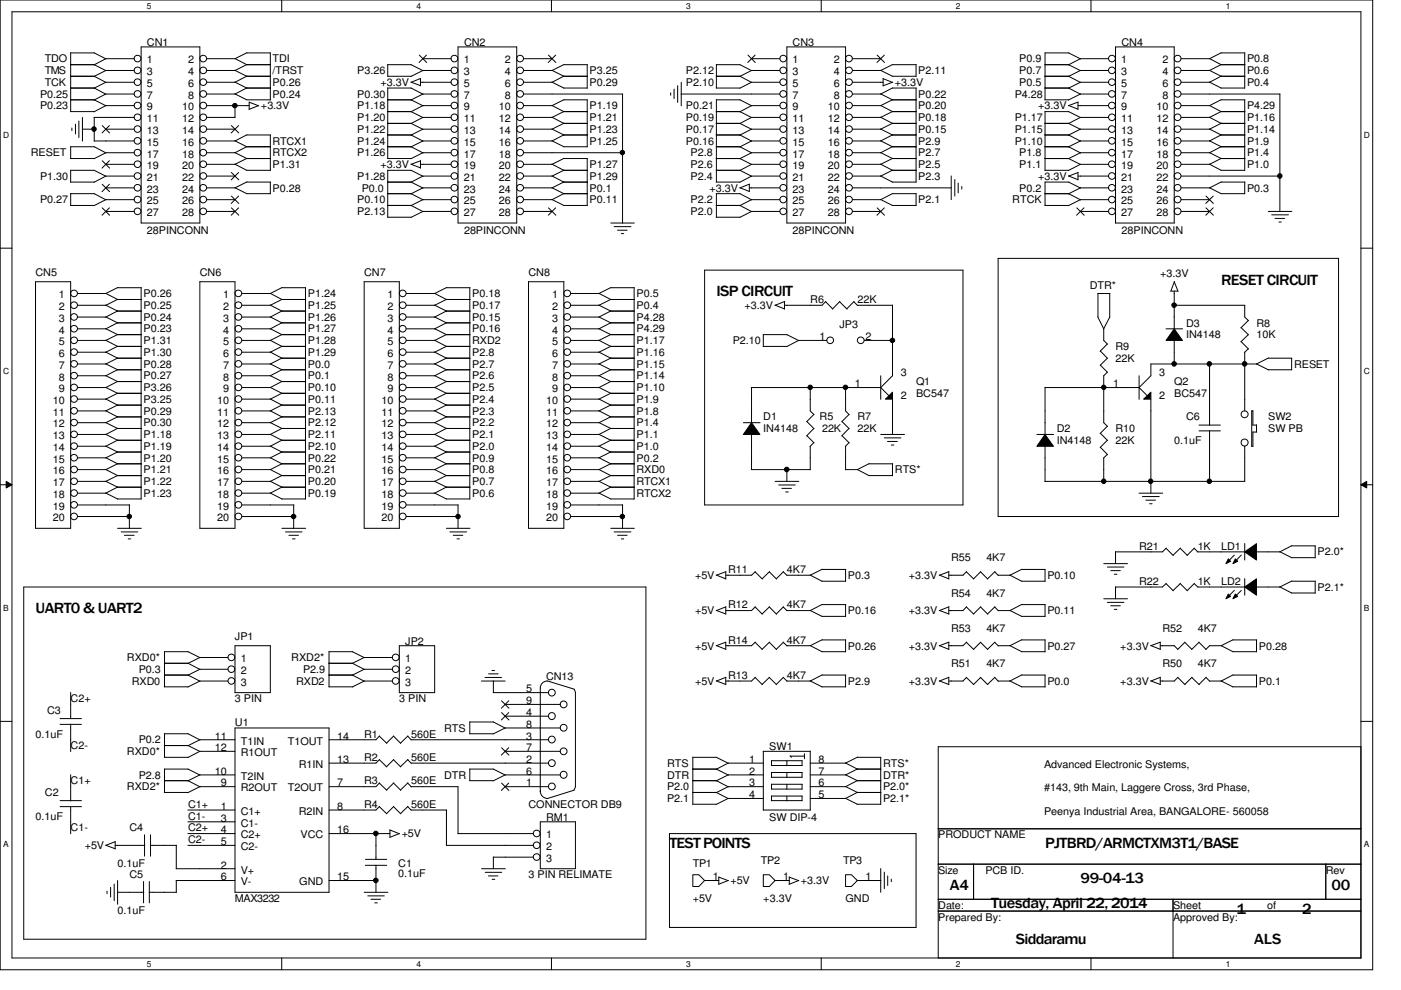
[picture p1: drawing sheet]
<svg xmlns="http://www.w3.org/2000/svg" width="297mm" height="210mm" viewBox="0 0 297 210" stroke-linecap="round" stroke-linejoin="round" font-family="sans-serif">
<defs><g id="words">
<g font-size="3.2">
<text x="151.9" y="62.8">ISP CIRCUIT</text>
<text x="258.9" y="60.3">RESET CIRCUIT</text>
<text x="7.5" y="130">UART0 &amp; UART2</text>
<text x="141.9" y="179.8">TEST POINTS</text>
<text x="221.6" y="179.8">PJTBRD/ARMCTXM3T1/BASE</text>
<text x="201.4" y="188.8">A4</text>
<text x="229.1" y="187.2">99-04-13</text>
<text x="282.3" y="188.8">00</text>
<text x="210.1" y="192.5">Tuesday, April 22, 2014</text>
<text x="262.2" y="193.7">1</text>
<text x="276.1" y="193.7">2</text>
<text x="215.3" y="200.2">Siddaramu</text>
<text x="265.9" y="200.2">ALS</text>
</g>
<g font-size="2.2">
<text x="31.2" y="9.7">CN1</text>
<text x="98.4" y="9.7">CN2</text>
<text x="168.1" y="9.7">CN3</text>
<text x="237.8" y="9.7">CN4</text>
<text x="9.5" y="13.3">TDO</text>
<text x="9.5" y="15.7">TMS</text>
<text x="31.2" y="13.5">1</text>
<text x="31.2" y="16">3</text>
<text x="39.9" y="13.5">2</text>
<text x="39.9" y="16">4</text>
<text x="57.8" y="13.3">TDI</text>
<text x="57.8" y="15.7">/TRST</text>
<text x="75.7" y="15.7">P3.26</text>
<text x="98.3" y="13.5">1</text>
<text x="98.3" y="16">3</text>
<text x="107.1" y="13.5">2</text>
<text x="107.1" y="16">4</text>
<text x="125" y="15.7">P3.25</text>
<text x="145.4" y="15.7">P2.12</text>
<text x="168.1" y="13.5">1</text>
<text x="168.1" y="16">3</text>
<text x="176.8" y="13.5">2</text>
<text x="176.8" y="16">4</text>
<text x="194.7" y="15.7">P2.11</text>
<text x="216.1" y="13.3">P0.9</text>
<text x="216.1" y="15.7">P0.7</text>
<text x="237.7" y="13.5">1</text>
<text x="237.7" y="16">3</text>
<text x="246.5" y="13.5">2</text>
<text x="246.5" y="16">4</text>
<text x="264.4" y="13.3">P0.8</text>
<text x="264.4" y="15.7">P0.6</text>
<text x="8.5" y="20.7">P0.25</text>
<text x="8.5" y="23.2">P0.23</text>
<text x="9.5" y="18.2">TCK</text>
<text x="31.2" y="18.5">5</text>
<text x="31.2" y="21">7</text>
<text x="31.2" y="23.4">9</text>
<text x="38.6" y="23.4">10</text>
<text x="39.9" y="18.5">6</text>
<text x="39.9" y="21">8</text>
<text x="55.3" y="23.2">+3.3V</text>
<text x="57.8" y="20.7">P0.24</text>
<text x="57.8" y="18.2">P0.26</text>
<text x="75.7" y="20.7">P0.30</text>
<text x="75.7" y="23.2">P1.18</text>
<text x="80.7" y="18.2">+3.3V</text>
<text x="98.3" y="18.5">5</text>
<text x="98.3" y="21">7</text>
<text x="98.3" y="23.4">9</text>
<text x="105.8" y="23.4">10</text>
<text x="107.1" y="18.5">6</text>
<text x="107.1" y="21">8</text>
<text x="125" y="23.2">P1.19</text>
<text x="125" y="18.2">P0.29</text>
<text x="145.4" y="18.2">P2.10</text>
<text x="145.4" y="23.2">P0.21</text>
<text x="168.1" y="18.5">5</text>
<text x="168.1" y="21">7</text>
<text x="168.1" y="23.4">9</text>
<text x="175.5" y="23.4">10</text>
<text x="176.8" y="18.5">6</text>
<text x="176.8" y="21">8</text>
<text x="189.7" y="18.2">+3.3V</text>
<text x="194.7" y="20.7">P0.22</text>
<text x="194.7" y="23.2">P0.20</text>
<text x="215.1" y="20.7">P4.28</text>
<text x="216.1" y="18.2">P0.5</text>
<text x="220.1" y="23.2">+3.3V</text>
<text x="237.7" y="18.5">5</text>
<text x="237.7" y="21">7</text>
<text x="237.7" y="23.4">9</text>
<text x="245.2" y="23.4">10</text>
<text x="246.5" y="18.5">6</text>
<text x="246.5" y="21">8</text>
<text x="264.4" y="18.2">P0.4</text>
<text x="264.4" y="23.2">P4.29</text>
<text x="31.2" y="25.9">11</text>
<text x="31.2" y="28.4">13</text>
<text x="38.6" y="25.9">12</text>
<text x="38.6" y="28.4">14</text>
<text x="75.7" y="28.2">P1.22</text>
<text x="75.7" y="25.7">P1.20</text>
<text x="98.3" y="25.9">11</text>
<text x="98.3" y="28.4">13</text>
<text x="105.8" y="25.9">12</text>
<text x="105.8" y="28.4">14</text>
<text x="125" y="25.7">P1.21</text>
<text x="125" y="28.2">P1.23</text>
<text x="145.4" y="25.7">P0.19</text>
<text x="145.4" y="28.2">P0.17</text>
<text x="168.1" y="25.9">11</text>
<text x="168.1" y="28.4">13</text>
<text x="175.5" y="25.9">12</text>
<text x="175.5" y="28.4">14</text>
<text x="194.7" y="25.7">P0.18</text>
<text x="194.7" y="28.2">P0.15</text>
<text x="215.1" y="25.7">P1.17</text>
<text x="215.1" y="28.2">P1.15</text>
<text x="237.7" y="25.9">11</text>
<text x="237.7" y="28.4">13</text>
<text x="245.2" y="25.9">12</text>
<text x="245.2" y="28.4">14</text>
<text x="264.4" y="25.7">P1.16</text>
<text x="264.4" y="28.2">P1.14</text>
<text x="6.5" y="33.1">RESET</text>
<text x="31.2" y="30.9">15</text>
<text x="31.2" y="33.4">17</text>
<text x="31.2" y="35.9">19</text>
<text x="38.6" y="30.9">16</text>
<text x="38.6" y="33.4">18</text>
<text x="38.6" y="35.9">20</text>
<text x="57.8" y="30.6">RTCX1</text>
<text x="57.8" y="33.1">RTCX2</text>
<text x="57.8" y="35.6">P1.31</text>
<text x="75.7" y="33.1">P1.26</text>
<text x="75.7" y="30.6">P1.24</text>
<text x="80.7" y="35.6">+3.3V</text>
<text x="98.3" y="30.9">15</text>
<text x="98.3" y="33.4">17</text>
<text x="98.3" y="35.9">19</text>
<text x="105.8" y="30.9">16</text>
<text x="105.8" y="33.4">18</text>
<text x="105.8" y="35.9">20</text>
<text x="125" y="30.6">P1.25</text>
<text x="125" y="35.6">P1.27</text>
<text x="145.4" y="30.6">P0.16</text>
<text x="146.4" y="33.1">P2.8</text>
<text x="146.4" y="35.6">P2.6</text>
<text x="168.1" y="30.9">15</text>
<text x="168.1" y="33.4">17</text>
<text x="168.1" y="35.9">19</text>
<text x="175.5" y="30.9">16</text>
<text x="175.5" y="33.4">18</text>
<text x="175.5" y="35.9">20</text>
<text x="194.7" y="30.6">P2.9</text>
<text x="194.7" y="33.1">P2.7</text>
<text x="194.7" y="35.6">P2.5</text>
<text x="215.1" y="30.6">P1.10</text>
<text x="216.1" y="33.1">P1.8</text>
<text x="216.1" y="35.6">P1.1</text>
<text x="237.7" y="30.9">15</text>
<text x="237.7" y="33.4">17</text>
<text x="237.7" y="35.9">19</text>
<text x="245.2" y="30.9">16</text>
<text x="245.2" y="33.4">18</text>
<text x="245.2" y="35.9">20</text>
<text x="264.4" y="30.6">P1.9</text>
<text x="264.4" y="33.1">P1.4</text>
<text x="264.4" y="35.6">P1.0</text>
<text x="8.5" y="38.1">P1.30</text>
<text x="31.2" y="38.4">21</text>
<text x="31.2" y="40.9">23</text>
<text x="38.6" y="38.4">22</text>
<text x="38.6" y="40.9">24</text>
<text x="57.8" y="40.6">P0.28</text>
<text x="75.7" y="38.1">P1.28</text>
<text x="76.7" y="40.6">P0.0</text>
<text x="98.3" y="38.4">21</text>
<text x="98.3" y="40.9">23</text>
<text x="105.8" y="38.4">22</text>
<text x="105.8" y="40.9">24</text>
<text x="125" y="40.6">P0.1</text>
<text x="125" y="38.1">P1.29</text>
<text x="146.4" y="38.1">P2.4</text>
<text x="150.4" y="40.6">+3.3V</text>
<text x="168.1" y="38.4">21</text>
<text x="168.1" y="40.9">23</text>
<text x="175.5" y="38.4">22</text>
<text x="175.5" y="40.9">24</text>
<text x="194.7" y="38.1">P2.3</text>
<text x="216.1" y="40.6">P0.2</text>
<text x="220.1" y="38.1">+3.3V</text>
<text x="237.7" y="38.4">21</text>
<text x="237.7" y="40.9">23</text>
<text x="245.2" y="38.4">22</text>
<text x="245.2" y="40.9">24</text>
<text x="264.4" y="40.6">P0.3</text>
<text x="8.5" y="43.1">P0.27</text>
<text x="31.2" y="43.3">25</text>
<text x="31.2" y="45.8">27</text>
<text x="38.6" y="43.3">26</text>
<text x="38.6" y="45.8">28</text>
<text x="75.7" y="43.1">P0.10</text>
<text x="75.7" y="45.6">P2.13</text>
<text x="98.3" y="43.3">25</text>
<text x="98.3" y="45.8">27</text>
<text x="105.8" y="43.3">26</text>
<text x="105.8" y="45.8">28</text>
<text x="125" y="43.1">P0.11</text>
<text x="146.4" y="43.1">P2.2</text>
<text x="146.4" y="45.6">P2.0</text>
<text x="168.1" y="43.3">25</text>
<text x="168.1" y="45.8">27</text>
<text x="175.5" y="43.3">26</text>
<text x="175.5" y="45.8">28</text>
<text x="194.7" y="43.1">P2.1</text>
<text x="214.6" y="43.1">RTCK</text>
<text x="237.7" y="43.3">25</text>
<text x="237.7" y="45.8">27</text>
<text x="245.2" y="43.3">26</text>
<text x="245.2" y="45.8">28</text>
<text x="31.2" y="49.6">28PINCONN</text>
<text x="98.4" y="49.6">28PINCONN</text>
<text x="168.1" y="49.6">28PINCONN</text>
<text x="237.8" y="49.6">28PINCONN</text>
<text x="7.5" y="58.5">CN5</text>
<text x="42.4" y="58.5">CN6</text>
<text x="77.2" y="58.5">CN7</text>
<text x="112.1" y="58.5">CN8</text>
<text x="246" y="58.8">+3.3V</text>
<text x="12.5" y="63.2">1</text>
<text x="12.5" y="65.7">2</text>
<text x="30.4" y="63">P0.26</text>
<text x="30.4" y="65.5">P0.25</text>
<text x="47.3" y="63.2">1</text>
<text x="47.3" y="65.7">2</text>
<text x="65.3" y="63">P1.24</text>
<text x="65.3" y="65.5">P1.25</text>
<text x="82.2" y="63.2">1</text>
<text x="82.2" y="65.7">2</text>
<text x="100.1" y="65.5">P0.17</text>
<text x="100.1" y="63">P0.18</text>
<text x="117" y="63.2">1</text>
<text x="117" y="65.7">2</text>
<text x="135" y="63">P0.5</text>
<text x="135" y="65.5">P0.4</text>
<text x="157.9" y="65.5">+3.3V</text>
<text x="171.8" y="64.3">R6</text>
<text x="181.8" y="64.3">22K</text>
<text x="231.1" y="61.3">DTR*</text>
<text x="12.5" y="68.2">3</text>
<text x="12.5" y="70.7">4</text>
<text x="30.4" y="68">P0.24</text>
<text x="30.4" y="70.5">P0.23</text>
<text x="47.3" y="68.2">3</text>
<text x="47.3" y="70.7">4</text>
<text x="65.3" y="70.5">P1.27</text>
<text x="65.3" y="68">P1.26</text>
<text x="82.2" y="68.2">3</text>
<text x="82.2" y="70.7">4</text>
<text x="100.1" y="68">P0.15</text>
<text x="100.1" y="70.5">P0.16</text>
<text x="117" y="68.2">3</text>
<text x="117" y="70.7">4</text>
<text x="135" y="68">P4.28</text>
<text x="135" y="70.5">P4.29</text>
<text x="178" y="69.5">JP3</text>
<text x="251.5" y="69.3">D3</text>
<text x="251.5" y="71.8">IN4148</text>
<text x="266.4" y="69.3">R8</text>
<text x="266.4" y="71.8">10K</text>
<text x="12.5" y="73.2">5</text>
<text x="12.5" y="75.7">6</text>
<text x="30.4" y="73">P1.31</text>
<text x="30.4" y="75.5">P1.30</text>
<text x="30.4" y="78">P0.28</text>
<text x="47.3" y="73.2">5</text>
<text x="47.3" y="75.7">6</text>
<text x="65.3" y="75.5">P1.29</text>
<text x="65.3" y="78">P0.0</text>
<text x="65.3" y="73">P1.28</text>
<text x="82.2" y="73.2">5</text>
<text x="82.2" y="75.7">6</text>
<text x="100.1" y="78">P2.7</text>
<text x="100.1" y="75.5">P2.8</text>
<text x="100.1" y="73">RXD2</text>
<text x="117" y="73.2">5</text>
<text x="117" y="75.7">6</text>
<text x="135" y="73">P1.17</text>
<text x="135" y="75.5">P1.16</text>
<text x="135" y="78">P1.15</text>
<text x="155.4" y="73">P2.10</text>
<text x="173.8" y="72.1">1</text>
<text x="183.5" y="72.1">2</text>
<text x="236.5" y="74.2">R9</text>
<text x="236.5" y="76.7">22K</text>
<text x="274.4" y="78">RESET</text>
<text x="12.5" y="78.2">7</text>
<text x="12.5" y="80.7">8</text>
<text x="12.5" y="83.2">9</text>
<text x="30.4" y="80.4">P0.27</text>
<text x="30.4" y="82.9">P3.26</text>
<text x="47.3" y="78.2">7</text>
<text x="47.3" y="80.7">8</text>
<text x="47.3" y="83.2">9</text>
<text x="65.3" y="82.9">P0.10</text>
<text x="65.3" y="80.4">P0.1</text>
<text x="82.2" y="78.2">7</text>
<text x="82.2" y="80.7">8</text>
<text x="82.2" y="83.2">9</text>
<text x="100.1" y="82.9">P2.5</text>
<text x="100.1" y="80.4">P2.6</text>
<text x="117" y="78.2">7</text>
<text x="117" y="80.7">8</text>
<text x="117" y="83.2">9</text>
<text x="135" y="80.4">P1.14</text>
<text x="135" y="82.9">P1.10</text>
<text x="181.2" y="82.1">1</text>
<text x="191" y="79.6">3</text>
<text x="194.2" y="81.7">Q1</text>
<text x="236" y="82.1">1</text>
<text x="245.7" y="79.6">3</text>
<text x="249" y="81.7">Q2</text>
<text x="11.2" y="85.6">10</text>
<text x="11.2" y="88.1">11</text>
<text x="30.4" y="85.4">P3.25</text>
<text x="30.4" y="87.9">P0.29</text>
<text x="46.1" y="85.6">10</text>
<text x="46.1" y="88.1">11</text>
<text x="65.3" y="87.9">P2.13</text>
<text x="65.3" y="85.4">P0.11</text>
<text x="80.9" y="85.6">10</text>
<text x="80.9" y="88.1">11</text>
<text x="100.1" y="87.9">P2.3</text>
<text x="100.1" y="85.4">P2.4</text>
<text x="115.8" y="85.6">10</text>
<text x="115.8" y="88.1">11</text>
<text x="135" y="85.4">P1.9</text>
<text x="135" y="87.9">P1.8</text>
<text x="161.8" y="89.2">D1</text>
<text x="173.8" y="89.2">R5</text>
<text x="181.8" y="89.2">R7</text>
<text x="191" y="84.6">2</text>
<text x="194.2" y="84.2">BC547</text>
<text x="245.7" y="84.6">2</text>
<text x="249" y="84.2">BC547</text>
<text x="251.5" y="89.2">C6</text>
<text x="268.9" y="89.2">SW2</text>
<text x="11.2" y="90.6">12</text>
<text x="11.2" y="93.1">13</text>
<text x="11.2" y="95.6">14</text>
<text x="30.4" y="90.4">P0.30</text>
<text x="30.4" y="92.9">P1.18</text>
<text x="30.4" y="95.4">P1.19</text>
<text x="46.1" y="90.6">12</text>
<text x="46.1" y="93.1">13</text>
<text x="46.1" y="95.6">14</text>
<text x="65.3" y="92.9">P2.11</text>
<text x="65.3" y="90.4">P2.12</text>
<text x="65.3" y="95.4">P2.10</text>
<text x="80.9" y="90.6">12</text>
<text x="80.9" y="93.1">13</text>
<text x="80.9" y="95.6">14</text>
<text x="100.1" y="90.4">P2.2</text>
<text x="100.1" y="92.9">P2.1</text>
<text x="100.1" y="95.4">P2.0</text>
<text x="115.8" y="90.6">12</text>
<text x="115.8" y="93.1">13</text>
<text x="115.8" y="95.6">14</text>
<text x="135" y="90.4">P1.4</text>
<text x="135" y="92.9">P1.1</text>
<text x="135" y="95.4">P1.0</text>
<text x="161.8" y="91.7">IN4148</text>
<text x="174.3" y="91.7">22K</text>
<text x="181.8" y="91.7">22K</text>
<text x="224.1" y="91.7">D2</text>
<text x="224.1" y="94.1">IN4148</text>
<text x="236.5" y="91.7">R10</text>
<text x="236.5" y="94.1">22K</text>
<text x="249" y="94.1">0.1uF</text>
<text x="268.9" y="91.7">SW PB</text>
<text x="11.2" y="98.1">15</text>
<text x="11.2" y="100.6">16</text>
<text x="30.4" y="100.4">P1.21</text>
<text x="30.4" y="97.9">P1.20</text>
<text x="46.1" y="98.1">15</text>
<text x="46.1" y="100.6">16</text>
<text x="65.3" y="97.9">P0.22</text>
<text x="65.3" y="100.4">P0.21</text>
<text x="80.9" y="98.1">15</text>
<text x="80.9" y="100.6">16</text>
<text x="100.1" y="97.9">P0.9</text>
<text x="100.1" y="100.4">P0.8</text>
<text x="115.8" y="98.1">15</text>
<text x="115.8" y="100.6">16</text>
<text x="135" y="100.4">RXD0</text>
<text x="135" y="97.9">P0.2</text>
<text x="189.7" y="100.4">RTS*</text>
<text x="11.2" y="103.1">17</text>
<text x="11.2" y="105.6">18</text>
<text x="30.4" y="102.9">P1.22</text>
<text x="30.4" y="105.3">P1.23</text>
<text x="46.1" y="103.1">17</text>
<text x="46.1" y="105.6">18</text>
<text x="65.3" y="102.9">P0.20</text>
<text x="65.3" y="105.3">P0.19</text>
<text x="80.9" y="103.1">17</text>
<text x="80.9" y="105.6">18</text>
<text x="100.1" y="102.9">P0.7</text>
<text x="100.1" y="105.3">P0.6</text>
<text x="115.8" y="103.1">17</text>
<text x="115.8" y="105.6">18</text>
<text x="135" y="102.9">RTCX1</text>
<text x="135" y="105.3">RTCX2</text>
<text x="11.2" y="108.1">19</text>
<text x="11.2" y="110.5">20</text>
<text x="46.1" y="108.1">19</text>
<text x="46.1" y="110.5">20</text>
<text x="80.9" y="108.1">19</text>
<text x="80.9" y="110.5">20</text>
<text x="115.8" y="108.1">19</text>
<text x="115.8" y="110.5">20</text>
<text x="201.7" y="119">R55</text>
<text x="209.1" y="119">4K7</text>
<text x="241.5" y="116.5">R21</text>
<text x="254" y="116.5">1K</text>
<text x="258.9" y="116.5">LD1</text>
<text x="279.4" y="117.8">P2.0*</text>
<text x="147.4" y="122.8">+5V</text>
<text x="154.4" y="121.5">R11</text>
<text x="166.8" y="121.5">4K7</text>
<text x="179.8" y="122.8">P0.3</text>
<text x="192.7" y="122.8">+3.3V</text>
<text x="222.1" y="122.8">P0.10</text>
<text x="241.5" y="124">R22</text>
<text x="254" y="124">1K</text>
<text x="258.9" y="124">LD2</text>
<text x="279.4" y="125.3">P2.1*</text>
<text x="147.4" y="130.2">+5V</text>
<text x="154.4" y="129">R12</text>
<text x="166.8" y="129">4K7</text>
<text x="179.8" y="130.2">P0.16</text>
<text x="192.7" y="130.2">+3.3V</text>
<text x="201.7" y="126.5">R54</text>
<text x="209.1" y="126.5">4K7</text>
<text x="222.1" y="130.2">P0.11</text>
<text x="49.8" y="135.7">JP1</text>
<text x="85.9" y="136.7">JP2</text>
<text x="147.4" y="137.7">+5V</text>
<text x="154.4" y="136.4">R14</text>
<text x="166.8" y="136.4">4K7</text>
<text x="179.8" y="137.7">P0.26</text>
<text x="192.7" y="137.7">+3.3V</text>
<text x="201.7" y="134">R53</text>
<text x="209.1" y="134">4K7</text>
<text x="222.1" y="137.7">P0.27</text>
<text x="237.5" y="137.7">+3.3V</text>
<text x="246.5" y="134">R52</text>
<text x="254" y="134">4K7</text>
<text x="266.9" y="137.7">P0.28</text>
<text x="26.9" y="140.2">RXD0*</text>
<text x="29.4" y="142.7">P0.3</text>
<text x="51.1" y="140.4">1</text>
<text x="51.1" y="142.9">2</text>
<text x="61.8" y="140.2">RXD2*</text>
<text x="64.3" y="142.7">P2.9</text>
<text x="85.9" y="140.4">1</text>
<text x="85.9" y="142.9">2</text>
<text x="154.4" y="143.9">R13</text>
<text x="166.8" y="143.9">4K7</text>
<text x="201.7" y="141.4">R51</text>
<text x="209.1" y="141.4">4K7</text>
<text x="246.5" y="141.4">R50</text>
<text x="254" y="141.4">4K7</text>
<text x="15" y="148.9">C2+</text>
<text x="27.9" y="145.2">RXD0</text>
<text x="49.8" y="148.9">3 PIN</text>
<text x="51.1" y="145.4">3</text>
<text x="62.8" y="145.2">RXD2</text>
<text x="84.7" y="148.9">3 PIN</text>
<text x="85.9" y="145.4">3</text>
<text x="111.5" y="146.8">5</text>
<text x="111.5" y="149.3">9</text>
<text x="115.8" y="144.2">CN13</text>
<text x="147.4" y="145.2">+5V</text>
<text x="179.8" y="145.2">P2.9</text>
<text x="192.7" y="145.2">+3.3V</text>
<text x="222.1" y="145.2">P0.0</text>
<text x="237.5" y="145.2">+3.3V</text>
<text x="266.9" y="145.2">P0.1</text>
<text x="10" y="151.4">C3</text>
<text x="49.8" y="153.9">U1</text>
<text x="94.1" y="155.1">RTS</text>
<text x="111.5" y="151.8">4</text>
<text x="111.5" y="154.3">8</text>
<text x="7.5" y="156.4">0.1uF</text>
<text x="15" y="158.9">C2-</text>
<text x="26.9" y="160.1">RXD0*</text>
<text x="29.4" y="157.6">P0.2</text>
<text x="45.5" y="156.8">11</text>
<text x="45.5" y="159.3">12</text>
<text x="51.1" y="157.9">T1IN</text>
<text x="51.1" y="160.3">R1OUT</text>
<text x="61" y="157.9">T1OUT</text>
<text x="71.5" y="161.8">13</text>
<text x="71.5" y="156.8">14</text>
<text x="77.2" y="156.4">R1</text>
<text x="77.2" y="161.3">R2</text>
<text x="87.2" y="156.4">560E</text>
<text x="87.2" y="161.3">560E</text>
<text x="111.5" y="156.8">3</text>
<text x="111.5" y="159.3">7</text>
<text x="111.5" y="161.8">2</text>
<text x="158.8" y="161.8">1</text>
<text x="163.1" y="159.1">SW1</text>
<text x="173.5" y="161.8">8</text>
<text x="15" y="166.3">C1+</text>
<text x="26.9" y="167.6">RXD2*</text>
<text x="29.4" y="165.1">P2.8</text>
<text x="45.5" y="164.3">10</text>
<text x="46.8" y="166.8">9</text>
<text x="51.1" y="165.3">T2IN</text>
<text x="51.1" y="167.8">R2OUT</text>
<text x="61" y="167.8">T2OUT</text>
<text x="63.3" y="162.8">R1IN</text>
<text x="71.5" y="166.8">7</text>
<text x="77.2" y="166.3">R3</text>
<text x="87.2" y="166.3">560E</text>
<text x="94.1" y="165.1">DTR</text>
<text x="111.5" y="164.3">6</text>
<text x="111.5" y="166.8">1</text>
<text x="141.4" y="162.6">RTS</text>
<text x="141.4" y="165.1">DTR</text>
<text x="141.4" y="167.6">P2.0</text>
<text x="158.8" y="164.3">2</text>
<text x="158.8" y="166.8">3</text>
<text x="173.5" y="164.3">7</text>
<text x="173.5" y="166.8">6</text>
<text x="187.2" y="165.1">DTR*</text>
<text x="187.2" y="167.6">P2.0*</text>
<text x="187.2" y="162.6">RTS*</text>
<text x="221.4" y="162.9">Advanced Electronic Systems,</text>
<text x="221.4" y="167.8">#143, 9th Main, Laggere Cross, 3rd Phase,</text>
<text x="7.5" y="173.8">0.1uF</text>
<text x="9.5" y="168.8">C2</text>
<text x="39.9" y="173.8">C1-</text>
<text x="39.9" y="171.3">C1+</text>
<text x="46.8" y="171.7">1</text>
<text x="51.1" y="172.8">C1+</text>
<text x="63.3" y="172.8">R2IN</text>
<text x="71.5" y="171.7">8</text>
<text x="77.2" y="171.3">R4</text>
<text x="87.2" y="171.3">560E</text>
<text x="112.1" y="171.3">CONNECTOR DB9</text>
<text x="141.4" y="170.1">P2.1</text>
<text x="158.8" y="169.2">4</text>
<text x="173.5" y="169.2">5</text>
<text x="187.2" y="170.1">P2.1*</text>
<text x="221.4" y="172.8">Peenya Industrial Area, BANGALORE- 560058</text>
<text x="15" y="176.3">C1-</text>
<text x="27.4" y="176.3">C4</text>
<text x="39.9" y="178.8">C2-</text>
<text x="39.9" y="176.3">C2+</text>
<text x="46.8" y="174.2">3</text>
<text x="46.8" y="176.7">4</text>
<text x="46.8" y="179.2">5</text>
<text x="51.1" y="175.3">C1-</text>
<text x="51.1" y="177.8">C2+</text>
<text x="63.7" y="177.8">VCC</text>
<text x="71.5" y="176.7">16</text>
<text x="85.2" y="177.5">+5V</text>
<text x="115.8" y="174">RM1</text>
<text x="115.8" y="177.8">1</text>
<text x="163.1" y="174">SW DIP-4</text>
<text x="198.9" y="177.8">PRODUCT NAME</text>
<text x="18" y="180">+5V</text>
<text x="24.9" y="183.8">0.1uF</text>
<text x="46.8" y="184.1">2</text>
<text x="51.1" y="180.3">C2-</text>
<text x="51.1" y="185.2">V+</text>
<text x="84.5" y="183.8">C1</text>
<text x="115.8" y="180.3">2</text>
<text x="115.8" y="182.8">3</text>
<text x="146.9" y="183.8">TP1</text>
<text x="161.3" y="183.3">TP2</text>
<text x="178.8" y="183.3">TP3</text>
<text x="198.9" y="185.3">Size</text>
<text x="208.9" y="185.3">PCB ID.</text>
<text x="281.1" y="185.3">Rev</text>
<text x="27.4" y="186.2">C5</text>
<text x="46.8" y="186.6">6</text>
<text x="49.8" y="191.2">MAX3232</text>
<text x="51.1" y="187.7">V-</text>
<text x="63.5" y="187.7">GND</text>
<text x="71.5" y="186.6">15</text>
<text x="84.5" y="186">0.1uF</text>
<text x="112.1" y="186.2">3 PIN RELIMATE</text>
<text x="146.9" y="191.2">+5V</text>
<text x="151.1" y="186.6">1</text>
<text x="154.9" y="187.5">+5V</text>
<text x="161.8" y="191.2">+3.3V</text>
<text x="166.1" y="186.6">1</text>
<text x="169.8" y="187.5">+3.3V</text>
<text x="179.3" y="191.2">GND</text>
<text x="183.5" y="186.6">1</text>
<text x="24.9" y="193.7">0.1uF</text>
<text x="198.9" y="192.7">Date:</text>
<text x="198.9" y="195.2">Prepared By:</text>
<text x="248.7" y="195.2">Approved By:</text>
<text x="248.7" y="192.7">Sheet</text>
<text x="268.6" y="192.7">of</text>
</g>
<g font-size="1.8">
<text x="31.1" y="1.9">5</text>
<text x="88.3" y="1.9">4</text>
<text x="145.5" y="1.9">3</text>
<text x="202.7" y="1.9">2</text>
<text x="259.9" y="1.9">1</text>
<text x=".7" y="29.2">D</text>
<text x="289.2" y="29.2">D</text>
<text x=".7" y="79.3">C</text>
<text x="289.2" y="79.3">C</text>
<text x=".7" y="129.5">B</text>
<text x="289.2" y="129.5">B</text>
<text x=".7" y="179.6">A</text>
<text x="289.2" y="179.6">A</text>
<text x="31.1" y="205">5</text>
<text x="88.3" y="205">4</text>
<text x="145.5" y="205">3</text>
<text x="202.7" y="205">2</text>
<text x="259.9" y="205">1</text>
</g>
</g></defs>
<path d="M0 0h291v205.6h-291zM2.5 2.5h286v200.6h-286z" fill="none" stroke="#000" stroke-width=".21"/>
<g fill="#fff">
<path d="M31.1 .3h1v2h-1z"/>
<path d="M31.1 203.4h1v2h-1z"/>
</g>
<path d="M59.7 0v2.5M59.7 203.1v2.5" fill="none" stroke="#000" stroke-width=".21"/>
<g fill="#fff">
<path d="M88.3 .3h1v2h-1z"/>
<path d="M88.3 203.4h1v2h-1z"/>
</g>
<path d="M116.9 0v2.5M116.9 203.1v2.5" fill="none" stroke="#000" stroke-width=".21"/>
<g fill="#fff">
<path d="M145.5 .3h1v2h-1z"/>
<path d="M145.5 203.4h1v2h-1z"/>
</g>
<path d="M174.1 0v2.5M174.1 203.1v2.5" fill="none" stroke="#000" stroke-width=".21"/>
<g fill="#fff">
<path d="M202.7 .3h1v2h-1z"/>
<path d="M202.7 203.4h1v2h-1z"/>
</g>
<path d="M231.3 0v2.5M231.3 203.1v2.5" fill="none" stroke="#000" stroke-width=".21"/>
<g fill="#fff">
<path d="M259.9 .3h1v2h-1z"/>
<path d="M259.9 203.4h1v2h-1z"/>
<path d="M.7 27.6h1.2v1.9h-1.2z"/>
<path d="M289.2 27.6h1.2v1.9h-1.2z"/>
<path d="M.7 77.7h1.2v2h-1.2z"/>
<path d="M289.2 77.7h1.2v2h-1.2z"/>
</g>
<path d="M0 52.6h2.5M288.5 52.6h2.5" fill="none" stroke="#000" stroke-width=".21"/>
<g fill="#fff">
<path d="M.7 127.8h1.1v2h-1.1z"/>
<path d="M289.2 127.8h1.1v2h-1.1z"/>
</g>
<path d="M0 102.8h2.5M1.3 102.1l1.2 .7-1.2 .7zM288.5 102.8l1.3-.7v1.4zM288.5 102.8h2.5" fill="none" stroke="#000" stroke-width=".21"/>
<path d="M1.3 102.1l1.2 .7-1.2 .7zM288.5 102.8l1.3-.7v1.4z" fill="#000"/>
<g fill="#fff">
<path d="M.7 178h1.1v2h-1.1z"/>
<path d="M289.2 178h1.1v2h-1.1z"/>
</g>
<g fill="none" stroke="#000" stroke-width=".21">
<path d="M14.9 16.2h5.1M14.9 13.7h5.1M14.9 18.7h5.1M15 11.2v12.5M15 11.2h5M20 11.2l2.5 1.3M20 16.2l2.5 1.3M20 13.7l2.5 1.3M20 18.7l2.5 1.3M28.4 17.4h-6l-2.5 1.3M28.4 12.4h-6l-2.5 1.4M28.4 14.9h-6l-2.5 1.3"/>
<path d="M28.4 19.9h-6l-2.5 1.3M29.9 9.9h12.5v37.4h-12.5zM49.8 19.9l2.5 1.3M49.8 12.4l2.5 1.3M49.8 17.4l2.5 1.3M49.8 14.9l2.5 1.3M52.3 16.2h5.1M52.3 13.7h5.1M52.3 18.7h5.1M52.3 11.2h5.1M52.4 16.1l-2.6 1.3h-5.9M52.4 11.2l-2.6 1.2h-5.9"/>
<path d="M52.4 13.7l-2.6 1.2h-5.9M52.4 18.6l-2.6 1.3h-5.9M57.3 11.2v10M82.2 16.2h5M82.2 13.7v2.5M82.2 18.6v15M82.2 13.7h5M82.2 18.7h5M87.2 13.7l2.5 1.3M87.2 18.7l2.5 1.3M88.9 11.7l1.6 1.6M89.2 16.7v1.5l-2.1-.8"/>
<path d="M89.2 17.4h6.4M89.2 16.6l-2 .8M89.7 12.4h5.9M90.4 11.7l-1.5 1.6M95.6 14.9h-5.9l-2.6 1.3M95.6 19.9h-5.9l-2.6 1.3M97.1 9.9h12.5v37.4h-12.5zM111 12.4h6M111 19.9h21M116.3 11.7l1.6 1.6M117 14.9l2.5 1.3h5M117 17.4l2.5 1.3h5"/>
<path d="M117.8 11.7l-1.6 1.6M119.5 13.7h5M119.6 16.1l-2.6 1.3h-6M119.6 13.7l-2.6 1.2h-6M124.5 13.7v5M132 19.9v27.4M142.2 19.7v.5M142.9 18.9v2M143.7 18.2v3.5M144.4 19.9h21M144.4 17.4v5M151.8 16.2h5.1"/>
<path d="M151.8 18.7h5.1M151.9 13.7h5M151.9 13.7v5M156.9 13.7l2.5 1.3M156.9 16.2l2.5 1.3M158.6 11.7l1.5 1.6M159.3 12.4h6.1M160.1 11.7l-1.6 1.6M165.4 17.4h-6.1l-2.5 1.3M165.4 14.9h-6.1l-2.5 1.3M166.8 9.9h12.5v37.4h-12.5zM180.8 17.4h6.4"/>
<path d="M180.8 12.4h5.9M186 11.7l1.5 1.6M186.7 14.9l2.5 1.3M186.7 19.9l2.5 1.3M187.2 16.6v1.6l2-.8M187.2 16.7l2.1 .8M187.5 11.7l-1.6 1.6M189.2 16.2h5M189.2 13.7h5.1M189.2 18.7h5.1M189.3 13.7l-2.6 1.2h-5.9M189.3 18.6l-2.6 1.3h-5.9"/>
<path d="M194.2 13.7v2.5M194.2 18.7v20M221.5 16.2h5.1M221.5 13.7h5.1M221.5 18.7h5.1M221.6 11.2v10M221.6 11.2h5M226.6 11.2l2.5 1.3M226.6 13.7l2.5 1.3M226.6 16.2l2.5 1.3M226.6 18.7l2.5 1.3M235 17.4h-5.9l-2.6 1.3"/>
<path d="M235 12.4h-5.9l-2.6 1.4M235 14.9h-5.9l-2.6 1.3M235 19.9h-5.9l-2.6 1.3M236.5 9.9h12.5v37.4h-12.5zM250.4 19.9h21M256.4 12.4l2.5 1.3M256.4 14.9l2.5 1.3M256.4 17.4l2.5 1.3M258.9 16.2h5M258.9 13.7h5M258.9 18.7h5M258.9 11.2h5"/>
<path d="M258.9 16.1l-2.4 1.3h-6.1M258.9 11.2l-2.4 1.2h-6.1M258.9 13.7l-2.4 1.2h-6.1M263.9 11.2v7.5M271.4 19.9v25M14.9 21.2h5.1M14.9 23.7h5.1M14.9 33.6h5.1M14.9 38.6h5.1M15 31.1v2.5M15 36.1v2.5M15 31.1h5"/>
<path d="M15 36.1h5M15.2 27.1v.6M16 26.3v2.1M16.7 25.7v3.5M17.4 27.4h2.6M17.5 24.9v5M19.9 24.9h8.5M20 29.9h8.4M20 36.1l2.5 1.3M20 31.1l2.5 1.3M20 21.2l2.5 1.2M20 24.9v5"/>
<path d="M21.7 26.6l1.5 1.6M21.7 34.1l1.5 1.5M21.7 39.1l1.5 1.5M22.4 34.8h6M22.4 39.8h6M22.4 27.4h6M23.2 26.6l-1.6 1.6M23.2 34.1l-1.6 1.5M23.2 39.1l-1.6 1.5M28.4 22.4h-6l-2.5 1.3M28.4 37.3h-6l-2.5 1.4M28.4 32.4h-6l-2.5 1.3"/>
<path d="M43.9 22.4h8.9M43.9 37.3h5.9M43.9 27.4h5.9M49.1 26.6l1.5 1.6M49.1 36.6l1.5 1.5M49.8 29.8l2.5 1.3M49.8 39.8l2.5 1.3M49.8 32.3l2.5 1.3M49.8 34.8l2.5 1.3M49.8 22.4v2.5h-5.9M50.6 26.6l-1.6 1.6M50.6 36.6l-1.6 1.5"/>
<path d="M52.3 21.2h5M52.3 33.6h5.1M52.3 31.1h5.1M52.3 36.1h5M52.3 28.6h5.1M52.3 38.6h5.1M52.4 33.6l-2.6 1.2h-5.9M52.4 38.6l-2.6 1.2h-5.9M52.4 28.6l-2.6 1.3h-5.9M52.4 31.1l-2.6 1.3h-5.9M52.8 21.6v1.6M52.8 21.7l2.1 .7"/>
<path d="M54.8 22.4l-2 .8M57.3 28.6v7.6M57.3 38.6v2.5M82.2 21.2h5M82.2 28.6h5M82.2 26.2h5M82.2 23.7h5M82.2 33.6h5M82.2 31.1h5M82.2 38.6h5M82.2 36.1v10M82.2 36.1h5"/>
<path d="M87.2 38.6l2.5 1.3M87.2 31.1l2.5 1.3M87.2 23.7l2.5 1.2M87.2 21.2l2.5 1.2M87.2 36.1l2.5 1.3M87.2 28.6l2.5 1.3M89.2 34.8h6.4M89.2 34.1l-2.1 .7 2.1 .8v-1.5M89.7 39.8h5.9M89.7 24.9h5.9M89.7 24.9l-2.5 1.3 2.5 1.2M89.7 39.8l-2.6 1.3"/>
<path d="M95.6 22.4h-5.9l-2.6 1.3M95.6 37.3h-5.9l-2.6 1.4M95.6 27.4h-5.9l-2.6 1.3M95.6 29.9h-5.9l-2.6 1.3M95.6 32.4h-5.9l-2.6 1.3M111 32.4h21M117 39.8l2.5 1.3h5M117 27.3l2.5 1.3h5M117 24.8l2.5 1.4h5M117 22.4l2.5 1.3h5M117 29.8l2.5 1.3h5M117 37.3l2.5 1.3h5"/>
<path d="M117 34.8l2.5 1.3h5M119.5 21.2h5M119.5 33.6h5M119.6 21.1l-2.6 1.3h-6M119.6 33.6l-2.6 1.2h-6M119.6 38.6l-2.6 1.2h-6M119.6 36.1l-2.6 1.2h-6M119.6 23.6l-2.6 1.3h-6M119.6 26.1l-2.6 1.3h-6M119.6 28.6l-2.6 1.3h-6M124.5 21.2v10M124.5 33.6v10"/>
<path d="M151.8 28.6h5.1M151.8 26.2h5.1M151.8 23.7h5.1M151.8 33.6h5.1M151.8 31.1h5.1M151.8 38.6h5.1M151.8 36.1h5.1M156.8 39.8l2.1 .8M156.9 21.2l2.5 1.2M156.9 23.7l2.5 1.2M156.9 26.2l2.5 1.2M156.9 28.6l2.5 1.3"/>
<path d="M156.9 31.1l2.5 1.3M156.9 33.6l2.5 1.3M156.9 36.1l2.5 1.3M156.9 21.2h-5v17.4M158.9 39.1v1.5M158.9 39.8h6.5M158.9 39l-2 .8M165.4 22.4h-6.1l-2.5 1.3M165.4 34.8h-6.1l-2.5 1.4M165.4 37.3h-6.1l-2.5 1.4M165.4 24.9h-6.1l-2.5 1.3M165.4 27.4h-6.1l-2.5 1.3"/>
<path d="M165.4 29.9h-6.1l-2.5 1.3M165.4 32.4h-6.1l-2.5 1.3M180.8 39.8h20.9M186.7 22.4l2.5 1.3M186.7 24.8l2.5 1.4M186.7 27.3l2.5 1.3M186.7 29.8l2.5 1.3M186.7 32.3l2.5 1.3M186.7 34.8l2.5 1.3M186.7 37.3l2.5 1.3M189.2 21.2h5.1M189.2 28.6h5.1"/>
<path d="M189.2 26.2h5.1M189.2 23.7h5.1M189.2 33.6h5.1M189.2 31.1h5.1M189.2 38.6h5M189.2 36.1h5.1M189.3 21.1l-2.6 1.3h-5.9M189.3 33.6l-2.6 1.2h-5.9M189.3 36.1l-2.6 1.2h-5.9M189.3 23.6l-2.6 1.3h-5.9M189.3 26.1l-2.6 1.3h-5.9M189.3 28.6l-2.6 1.3h-5.9"/>
<path d="M189.3 31.1l-2.6 1.3h-5.9M201.7 37.3v5M202.4 38.1v3.5M203.2 38.8v2.1M203.9 39.5v.6M221.5 21.2h5.1M221.5 28.6h5.1M221.5 26.2h5.1M221.5 33.6h5.1M221.5 31.1h5.1M221.5 36.1h5.1M226.6 23.7l2.5 1.2"/>
<path d="M226.6 28.6l2.5 1.3M226.6 31.1l2.5 1.3M226.6 33.6l2.5 1.3M226.6 38.6l2.5 1.3M226.6 23.7l-5-.1v12.5M226.6 38.6h-5v5M228.6 22.4h6.4M228.6 21.7v1.5M228.6 36.6v1.5M228.6 37.3h6.4M228.6 21.6l-2.1 .8 2.1 .8M228.6 36.6l-2.1 .7 2.1 .8"/>
<path d="M229.1 39.8h5.9M229.1 24.9h5.9M229.1 24.9l-2.6 1.3 2.6 1.2M229.1 39.8l-2.6 1.3M235 34.8h-5.9l-2.6 1.4M235 27.4h-5.9l-2.6 1.3M235 29.9h-5.9l-2.6 1.3M235 32.4h-5.9l-2.6 1.3M250.4 37.3h21M256.4 22.4l2.5 1.2-2.4 1.3h-6.1M256.4 24.8l2.5 1.4M256.4 27.3l2.5 1.3"/>
<path d="M256.4 29.8l2.5 1.3M256.4 32.3l2.5 1.3M256.4 34.8l2.5 1.3M256.4 39.8l2.5 1.3M258.9 28.6h5M258.9 26.2h5M258.9 23.7h5M258.9 33.6h5M258.9 31.1h5M258.9 36.1h5M258.9 33.6l-2.4 1.2h-6.1M258.9 26.1l-2.4 1.3h-6.1"/>
<path d="M258.9 28.6l-2.4 1.3h-6.1M258.9 31.1l-2.4 1.3h-6.1M263.9 21.2v15M263.9 38.6v2.5M263.9 21.2l-5-.1-2.4 1.3h-6.1M263.9 38.6h-5l-2.4 1.2h-6.1M7.5 59.7h7.5v52.3h-7.5zM14.9 43.6h5.1M15 41v2.6M15 41.1h5M20 41.1l2.5 1.3M21.7 44.1l1.5 1.5"/>
<path d="M22.4 44.8h6M23.2 44.1l-1.6 1.5M28.4 42.3h-6l-2.5 1.3M42.4 59.7h7.4v52.3h-7.4zM43.9 44.8h5.9M43.9 42.3h5.9M49.1 41.6l1.5 1.5M49.1 44.1l1.5 1.5M50.6 41.6l-1.6 1.5M50.6 44.1l-1.6 1.5M52.3 41.1h5M77.2 59.7h7.5v52.3h-7.5z"/>
<path d="M82.2 43.6h5M82.2 41.1h5M82.2 46.1h5M87.2 41.1l2.5 1.3M87.2 43.6l2.5 1.3M89.7 42.3h5.9M89.7 42.3l-2.6 1.3M95.6 44.8h-5.9l-2.6 1.3M111 44.8h6M112.1 59.7h7.4v52.3h-7.4zM116.3 44.1l1.6 1.5M117 42.3l2.5 1.3h5"/>
<path d="M117.8 44.1l-1.6 1.5M119.6 41l-2.6 1.3h-6M129.5 47.3h5M130.2 48h3.6M130.9 48.8h2.1M131.7 49.5h.5M149.4 57.3h54.8v49.8h-54.8zM151.8 43.6h5.1M151.8 46.1h5.1M151.9 41.1h5M151.9 41v5.1M156.9 41.1l2.5 1.3"/>
<path d="M156.9 43.6l2.5 1.3M165.4 44.8h-6.1l-2.5 1.3M165.4 42.3h-6.1l-2.5 1.3M180.8 44.8h5.9M186 44.1l1.5 1.5M186.7 42.3l2.5 1.3M187.5 44.1l-1.6 1.5M189.2 43.6h5M189.2 41.1h5.1M189.3 41l-2.6 1.3h-5.9M194.2 41.1v2.5M211.6 54.8h72.2v54.7h-72.2z"/>
<path d="M221.5 43.6h5.1M221.5 41.1h5.1M226.6 41.1l2.5 1.3M228.3 44.1l1.6 1.5M229.1 44.8h5.9M229.1 42.3h5.9M229.1 42.3l-2.6 1.3M229.8 44.1l-1.5 1.5M249 59.7l.8 2.1M249 59.7l-.8 2h1.5M250.4 44.8h6.1M250.4 42.3h6.1"/>
<path d="M255.7 41.6l1.6 1.5M255.7 44.1l1.6 1.5M257.2 41.6l-1.6 1.5M257.2 44.1l-1.6 1.5M258.9 41.1h5M268.9 44.8h5M269.6 45.6h3.6M270.3 46.3h2.1M271.1 47.1h.5M22.4 62.2l2.5 1.3h5.1M22.4 64.7l2.5 1.3h5.1M22.4 67.2l2.5 1.3h5.1"/>
<path d="M22.4 69.7l2.5 1.3h5.1M22.4 72.1l2.5 1.3h5.1M22.4 74.6l2.5 1.3h5.1M22.4 77.1l2.5 1.3h5.1M22.4 79.6l2.5 1.3h5.1M24.9 61h5v44.8M25 63.5l-2.6 1.2h-5.9M25 70.9l-2.6 1.3h-5.9M25 68.4l-2.6 1.3h-5.9M25 61l-2.6 1.2h-5.9M25 65.9l-2.6 1.3h-5.9M25 73.4l-2.6 1.3h-5.9"/>
<path d="M25 75.9l-2.6 1.3h-5.9M25 78.4l-2.6 1.3h-5.9M51.3 69.7h6M57.3 64.7l2.5 1.2-2.5 1.3h-6M57.3 67.2l2.5 1.2-2.5 1.3M57.3 69.7l2.5 1.3M57.3 62.2l2.5 1.3M57.3 74.6l2.5 1.3M57.3 77.1l2.5 1.3M57.3 72.1l2.5 1.3M57.3 79.6l2.5 1.3M59.7 63.5h5.1"/>
<path d="M59.7 66h5.1M59.7 68.5h5.1M59.7 71h5.1M59.7 73.4h5.1M59.7 75.9h5.1M59.7 78.4h5.1M59.8 61h5M59.8 63.5l-2.5 1.2h-6M59.8 70.9l-2.5 1.3h-6M59.8 61l-2.5 1.2h-6M59.8 73.4l-2.5 1.3h-6M59.8 75.9l-2.5 1.3h-6"/>
<path d="M59.8 78.4l-2.5 1.3h-6M64.8 61v44.8M92.1 67.2l2.6 1.3M92.1 69.7l2.6 1.3M92.1 64.7l2.6 1.3M92.1 62.2l2.6 1.3M92.1 79.6l2.6 1.3M92.1 77.1l2.6 1.3M92.1 74.6l2.6 1.3M92.1 72.1l2.6 1.3M94.6 63.5h5M94.6 66h5"/>
<path d="M94.6 68.5h5M94.6 71h5M94.6 73.4h5M94.6 75.9h5M94.6 78.4h5M94.7 61h4.9M94.7 63.5l-2.5 1.2h-6.1M94.7 70.9l-2.5 1.3h-6.1M94.7 68.4l-2.5 1.3h-6.1M94.7 61l-2.5 1.2h-6.1M94.7 65.9l-2.5 1.3h-6.1M94.7 73.4l-2.5 1.3h-6.1"/>
<path d="M94.7 75.9l-2.5 1.3h-6.1M94.7 78.4l-2.5 1.3h-6.1M99.6 61v44.8M127 62.2l2.5 1.3M127 64.7l2.5 1.3M127 67.2l2.5 1.3M127 69.7l2.5 1.3M127 72.1l2.5 1.3M127 74.6l2.5 1.3M127 77.1l2.5 1.3M127 79.6l2.5 1.3M129.5 63.5h5"/>
<path d="M129.5 66h5M129.5 68.5h5M129.5 71h5M129.5 73.4h5M129.5 75.9h5M129.5 78.4h5M129.5 61h5l-.1 44.8M129.5 63.5l-2.5 1.2h-6M129.5 70.9l-2.5 1.3h-6M129.5 68.4l-2.5 1.3h-6M129.5 61l-2.5 1.2h-6M129.5 65.9l-2.5 1.3h-6"/>
<path d="M129.5 73.4l-2.5 1.3h-6M129.5 75.9l-2.5 1.3h-6M129.5 78.4l-2.5 1.3h-6M161.8 70.9v2.5M161.8 71h5.1M166.3 64v1.5l-2-.8M166.4 63.9l-2.1 .8M166.8 71l2.6 1.2M175 64l1.6 1.5M175.1 63.9l-.8 .8h-8M175.3 72.2h-6l-2.5 1.3-5-.1M178 64l1.6 1.5"/>
<path d="M178.1 63.9l-1.6 1.6M181 64l.8 .8M181.1 63.9l-1.6 1.6M181.8 64.7h7.4M183.3 72.2h5.9M186.7 79.7v5M189.2 64.7v15l-2.5 2.5M232.7 67.2l1.3 2.5v2.5l.8 .8M232.8 62.2h2.5M232.8 62.2v5M233.3 74.4l1.5 1.6M233.3 77.4l1.5 1.6"/>
<path d="M234 79.7v9.9l.8 .8M234.8 72.9l-1.5 1.6M234.8 75.9l-1.5 1.6M234.8 78.9l-.8 .8M235.3 62.2v5.1M235.3 67.2l-1.3 2.6M241.5 79.7v5M247.2 69.7h3.5M249 69.7l1.7 2.5h-3.5zM249 64.7h14.9M249 61.7v8M249 72.1v5.1"/>
<path d="M256.5 77.1v13.1M263.9 64.7v2.5l.8 .8M263.9 74.7v12.4M264.7 67.9l-1.6 1.6 1.6 1.5M264.7 71l-1.6 1.5 1.6 1.5M264.7 74l-.8 .7M266.4 77.1l2.5 1.3M268.9 78.4h5M268.9 75.9h5v2.5M268.9 75.9l-2.5 1.3h-22.4v2.5l-2.5 2.5M22.4 82.1l2.5 1.3h5.1M22.4 84.6l2.5 1.3h5.1"/>
<path d="M22.4 87.1l2.5 1.3h5.1M22.4 89.6l2.5 1.2h5.1M22.4 92.1l2.5 1.2h5.1M22.4 94.6l2.5 1.2h5.1M22.4 97l2.5 1.3h5.1M22.4 99.5l2.5 1.3h5.1M25 90.8l-2.6 1.3h-5.9M25 88.3l-2.6 1.3h-5.9M25 80.9l-2.6 1.3h-5.9M25 93.3l-2.6 1.3h-5.9M25 85.9l-2.6 1.2h-5.9M25 83.4l-2.6 1.2h-5.9"/>
<path d="M25 95.8l-2.6 1.3h-5.9M25 98.3l-2.6 1.3h-5.9M51.3 97.1h6M51.3 99.6h6M57.3 99.5l2.5 1.3-2.5 1.3h-6M57.3 82.1l2.5 1.3-2.5 1.2h-6M57.3 87.1l2.5 1.3M57.3 84.6l2.5 1.3M57.3 92.1l2.5 1.2M57.3 89.6l2.5 1.2M57.3 94.6l2.5 1.2M57.3 97l2.5 1.3-2.5 1.3"/>
<path d="M59.7 80.9h5.1M59.7 83.4h5.1M59.7 85.9h5.1M59.7 88.4h5.1M59.7 90.8h5.1M59.7 93.3h5.1M59.7 95.8h5.1M59.7 98.3h5.1M59.8 90.8l-2.5 1.3h-6M59.8 88.3l-2.5 1.3h-6M59.8 80.9l-2.5 1.3h-6M59.8 93.3l-2.5 1.3h-6"/>
<path d="M59.8 85.9l-2.5 1.2h-6M59.8 95.8l-2.5 1.3M92.1 87.1l2.6 1.3M92.1 84.6l2.6 1.3M92.1 82.1l2.6 1.3M92.1 89.6l2.6 1.2M92.1 97l2.6 1.3M92.1 99.5l2.6 1.3M92.1 92.1l2.6 1.2M92.1 94.6l2.6 1.2M94.6 80.9h5M94.6 83.4h5"/>
<path d="M94.6 85.9h5M94.6 88.4h5M94.6 90.8h5M94.6 93.3h5M94.6 95.8h5M94.6 98.3h5M94.7 90.8l-2.5 1.3h-6.1M94.7 88.3l-2.5 1.3h-6.1M94.7 80.9l-2.5 1.3h-6.1M94.7 93.3l-2.5 1.3h-6.1M94.7 85.9l-2.5 1.2h-6.1M94.7 83.4l-2.5 1.2h-6.1"/>
<path d="M94.7 95.8l-2.5 1.3h-6.1M94.7 98.3l-2.5 1.3h-6.1M127 82.1l2.5 1.3M127 94.6l2.5 1.2M127 84.6l2.5 1.3M127 87.1l2.5 1.3M127 89.6l2.5 1.2M127 92.1l2.5 1.2M127 99.5l2.5 1.3M127 97l2.5 1.3M129.5 80.9h5M129.5 83.4h5"/>
<path d="M129.5 85.9h5M129.5 88.4h5M129.5 90.8h5M129.5 93.3h5M129.5 95.8h5M129.5 98.3h5M129.5 90.8l-2.5 1.3h-6M129.5 88.3l-2.5 1.3h-6M129.5 80.9l-2.5 1.3h-6M129.5 93.3l-2.5 1.3h-6M129.5 85.9l-2.5 1.2h-6M129.5 83.4l-2.5 1.2h-6"/>
<path d="M129.5 95.8l-2.5 1.3h-6M129.5 98.3l-2.5 1.3h-6M157.6 89.6h3.6M159.3 99.6h12.5M159.3 89.6l1.8 2.5h-3.5zM159.3 82.1v7.5M159.3 92.1v7.5M159.3 82.2h27.4l1.8 1.7M166.8 99.5v2.6M171.1 89.4l1.5 1.5M171.8 82.2v4.9l.8 .8M171.8 94.6v5"/>
<path d="M172.5 87.9l-1.5 1.5M172.5 90.8l-1.5 1.6 1.6 1.5M172.5 93.9l-.8 .8M178.5 89.4l1.5 1.5M178.5 92.4l1.5 1.5M179.3 82.2v4.9l.7 .8M179.3 94.6v5M179.3 99.6h2.5M180 87.9l-1.5 1.5M180 90.8l-1.5 1.6M180 93.9l-.8 .8M184.2 98.3h5.1"/>
<path d="M184.3 98.3l-2.5 1.3 2.4 1.2M186.7 92.1h5.1M187.5 92.8h3.5M188.2 93.6h2M188.5 83.9l.7-.8v1.5h-1.5zM189 94.4h.5M189.2 84.6v7.6M189.2 98.3v2.6M219.8 92.1h3.6M221.6 92.1l1.7 2.5h-3.5zM221.6 82.2h19.9l1.8 1.7M221.6 82.1v10"/>
<path d="M221.6 94.6v7.5M233.3 91.9l1.5 1.5M233.3 94.8l1.5 1.6M234 97.1v5M234.8 90.4l-1.5 1.5M234.8 93.3l-1.5 1.6M234.8 96.4l-.8 .7M242.5 84.6l1.5-1.5v1.5zM244 84.6v20M254.2 91.4h4.5M254.2 90.1h4.5M256.5 91.3v10.8"/>
<path d="M263.9 94.6v7.5h-42.4M265.3 87.1h.3M265.4 87.1v7.6M265.6 90.1h.8v1.5M265.6 87.1v3M266.4 91.6h-.8l.1 3h-.3M16.5 107.1h11M16.5 109.5h11M22.4 102l2.5 1.3h5.1M22.4 104.5l2.5 1.3h5M24.9 112h5.1M25 100.8l-2.6 1.3h-5.9"/>
<path d="M25 103.3l-2.6 1.3h-5.9M25.7 112.8h3.5M26.4 113.5h2M27.2 114.3h.5M27.4 107.1v5M51.3 107.1h11M51.3 109.5h11M57.3 102l2.5 1.3M57.3 104.5l2.5 1.3M59.7 100.8h5.1M59.7 103.3h5.1M59.7 105.8h5.1"/>
<path d="M59.8 112h5M59.8 103.3l-2.5 1.3h-6M60.5 112.8h3.5M61.3 113.5h2M62 114.3h.6M62.3 107.1v5M86.1 107.1h11.1M86.1 109.5h11.1M92.1 102l2.6 1.3M92.1 104.5l2.6 1.3M94.6 100.8h5M94.6 103.3h5"/>
<path d="M94.6 105.8h5M94.7 112h4.9M94.7 100.8l-2.5 1.3h-6.1M94.7 103.3l-2.5 1.3h-6.1M95.4 112.8h3.5M96.1 113.5h2M96.9 114.3h.5M97.1 107.1v5M121 107.1h11M121 109.5h11M127 102l2.5 1.3M127 104.5l2.5 1.3"/>
<path d="M129.5 100.8h5M129.5 103.3h5M129.5 105.8h4.9M129.5 112h5M129.5 100.8l-2.5 1.3h-6M129.5 103.3l-2.5 1.3h-6M130.2 112.8h3.6M130.9 113.5h2.1M131.7 114.3h.5M132 107v5.1M164.3 102.1h5.1M165.1 102.8h3.5"/>
<path d="M165.8 103.5h2M166.6 104.3h.5M184.2 100.8h5M234 119.5h5.1M236.5 117v2.5M241.5 104.6h5M242.2 105.3h3.6M242.9 106h2.1M243.8 106.8h.5M247.2 116.2l1.5 1.6M247.3 116.2l-.8 .8h-10M250.2 116.2l1.6 1.6"/>
<path d="M250.3 116.2l-1.6 1.5M253.2 116.2l.8 .9M253.2 116.2l-1.5 1.5M254 117h9.9M260.4 118.5l.5 .5-1 .5zM261.7 117.7l-1.5 1.6M261.9 118.5l.5 .5-1 .5zM263.2 117.7l-1.5 1.6M263.9 117l2.5-1.7v3.4zM263.9 115.2v3.5M271.3 117l2.6 1.2M273.9 115.7h5"/>
<path d="M273.9 115.7l-2.5 1.3h-5M278.8 115.7v2.6l-5-.1M5 124.5h131.9v74.6h-131.9zM34.9 138.1v7.5M34.9 138.2h5M39.9 138.2l2.5 1.2M48.3 139.4h-5.9l-2.6 1.3M49.8 136.9h7.5v10h-7.5zM69.8 138.1v7.5M69.8 138.2h5l2.5 1.2M83.2 139.4h-6l-2.5 1.3M84.7 136.9h7.5v10h-7.5z"/>
<path d="M151.8 121.9l2.1 .8M151.8 129.4l2.1 .8M151.8 136.9l2.1 .8M153.9 121.2v1.6M153.9 128.7v1.5M153.9 136.2v1.5M153.9 122h5.4l.8-.8 1.5 1.6M153.9 136.9h5.4l.8-.8 1.5 1.6M153.9 121.2l-2 .8M153.9 128.7l-2 .8M153.9 136.1l-2 .8M160.1 128.7l1.5 1.5"/>
<path d="M160.1 128.7l-.8 .8h-5.4M163.1 121.2l1.5 1.6M163.1 128.7l1.5 1.5M163.1 136.2l1.5 1.5M163.1 121.2l-1.5 1.5M163.1 128.7l-1.5 1.5M163.1 136.1l-1.5 1.6M166.1 121.2l.8 .8M166.1 128.7l.8 .8M166.1 136.2l.8 .7M166.1 121.2l-1.5 1.5M166.1 128.7l-1.5 1.5"/>
<path d="M166.1 136.1l-1.5 1.6M166.8 122h5M166.8 129.5h5M166.8 136.9h5M171.7 121.9l2.6 1.3M171.7 129.4l2.6 1.3M171.7 136.9l2.6 1.3M174.2 138.2h5.1M174.2 123.2h5.1M174.2 130.7h5.1M174.3 120.7h5M174.3 128.2h5"/>
<path d="M174.3 135.7h5M174.3 120.7l-2.5 1.3M174.3 128.1l-2.5 1.4M174.3 135.6l-2.5 1.3M179.3 120.7v2.6M179.3 128.2v2.5M179.3 135.7v2.5M199.1 136.9l2.1 .8M199.1 129.4l2.1 .8M199.1 121.9l2.1 .8M201.2 121.2v1.6M201.2 128.7v1.5"/>
<path d="M201.2 136.2v1.5M201.2 136.1l-2 .8M201.2 128.7l-2 .8M201.2 121.2l-2 .8M204.9 136.2l1.6 1.5M204.9 121.2l1.6 1.6M204.9 128.7l1.6 1.5M204.9 121.2l-.7 .8h-3M204.9 128.7l-.7 .8h-3M204.9 136.1l-.7 .8h-3M207.9 136.2l1.5 1.5M207.9 121.2l1.5 1.6"/>
<path d="M207.9 128.7l1.5 1.5M207.9 136.1l-1.5 1.6M207.9 121.2l-1.5 1.5M207.9 128.7l-1.5 1.5M210.9 136.2l.8 .7M210.9 121.2l.8 .8M210.9 128.7l.8 .8M210.9 136.1l-1.5 1.6M210.9 121.2l-1.5 1.5M210.9 128.7l-1.5 1.5M214.1 136.9l2.5 1.3M214.1 121.9l2.5 1.3"/>
<path d="M214.1 129.4l2.5 1.3M216.6 138.2h5M216.6 123.2h5M216.6 130.7h5M216.6 120.7h5M216.6 128.2h5M216.6 135.7h5M216.7 120.7l-2.6 1.3h-2.5M216.7 128.1l-2.6 1.4h-2.5M216.7 135.6l-2.6 1.3h-2.5M221.6 120.7v2.6M221.6 128.2v2.5"/>
<path d="M221.6 135.7v2.5M234 127h5.1M234.8 120.2h3.5M234.8 127.7h3.5M235.5 121h2M235.5 128.4h2M236.3 121.8h.5M236.3 129.2h.5M236.5 124.4v2.6M244 136.9l2 .8M246 136.9h3M246 136.2v1.5"/>
<path d="M246 136.1l-2 .8M247.2 123.7l1.5 1.6M247.3 123.7l-.8 .8h-10M248.9 136.9l.8 .8M250.2 123.7l1.6 1.6M250.3 123.7l-1.6 1.5M251.2 136.1l1.5 1.6M251.2 136.2l-1.5 1.5M253.2 123.7l.8 .8M253.2 123.7l-1.5 1.5M254 124.5h9.9M254.2 136.1l1.5 1.6"/>
<path d="M254.2 136.2l-1.6 1.5M258.9 136.9l2.5 1.3M260.4 125.9l.5 .5-1 .6zM261.4 138.2h5M261.4 135.7h5M261.4 135.6l-2.5 1.3h-2.4l-.9 .8M261.7 125.2l-1.5 1.5M261.9 125.9l.5 .5-1 .6zM263.2 125.2l-1.5 1.5M263.9 124.5l2.5-1.8v3.5zM263.9 122.7v3.5M266.4 135.7v2.5"/>
<path d="M271.3 124.4l2.6 1.3M273.8 125.7h5M273.9 123.2h5M273.9 123.2l-2.5 1.3h-5M278.8 123.2v2.6M0 153h2.5M12.7 153.6h4.6M12.7 152.4h4.6M15 146.8v5.6M15 153.5v5.8M34.8 143.1h5.1M34.8 140.6h5.1"/>
<path d="M34.8 158.1h5.1M34.8 145.6h5.1M34.9 155.6h5M34.9 155.5v5.1M39.9 155.6l2.5 1.3M39.9 158.1l2.5 1.2M39.9 143.1l2.5 1.3M39.9 140.6l2.5 1.3M48.3 144.4h-5.9l-2.6 1.3M48.3 141.9h-5.9l-2.6 1.3M49.8 154.3h20v34.9h-20zM49.8 159.3h-7.4l-2.6 1.3"/>
<path d="M49.8 156.8h-7.4l-2.6 1.3M69.7 143.1h5.1l2.5 1.3M69.7 140.6h5.1l2.5 1.3M69.7 145.6h5M80.4 156.1l1.6 1.5M80.5 156l-.8 .8h-9.9M83.2 144.4h-6l-2.5 1.3M83.2 141.9h-6l-2.5 1.3M83.4 156.1l1.6 1.5M83.5 156l-1.5 1.6M86.4 156.1l.8 .8M86.5 156l-1.6 1.6"/>
<path d="M87.2 156.8h29.1M99.6 155.6h5M99.6 153v2.6M99.6 153.1h5M102.1 144.4h5M102.8 143.6h3.5M103.6 142.9h2M104.3 142.2h.6M104.6 144.4v2.5h11.7M104.6 153.1l2.5 1.3M106.3 148.6l1.6 1.6M106.3 151.1l1.6 1.6"/>
<path d="M106.3 158.5l1.6 1.6M107.1 159.3h11.7M107.1 149.4h11.7M107.1 151.8h9.2M107.9 158.5l-1.6 1.6M107.9 148.6l-1.6 1.6M107.9 151.1l-1.6 1.6M116 144.4l5.8 1.7M116 144.4a1.45 1.45 0 0 0-1.4 1.5v21.9M118.8 154.3h-11.7l-2.5 1.3M121.7 146.2l.3 .7M122 146.8v20l-.3 .6"/>
<path d="M151.8 144.4l2.1 .7M153.9 143.6v1.6M153.9 143.6l-2 .8M160.1 143.6l1.5 1.6M160.1 143.6l-.8 .8h-5.4M161.8 159.3h10v12.4M161.8 159.3v12.5M163.1 143.6l1.5 1.6M163.1 143.6l-1.5 1.5M166.1 143.6l.8 .8M166.1 143.6l-1.5 1.5M166.8 144.4h5"/>
<path d="M170.6 159.8v1.1M171.7 144.4l2.6 1.2M174.2 145.6h5.1M174.3 143.1h5M174.3 143.1l-2.5 1.3M179.3 143.1v2.6M198.9 158.3h89.6v44.8h-89.6zM199.1 144.4l2.1 .7M201.2 143.6v1.6M201.2 143.6l-2 .8M204.9 143.6l1.6 1.6M204.9 143.6l-.7 .8h-3"/>
<path d="M207.9 143.6l1.5 1.6M207.9 143.6l-1.5 1.5M210.9 143.6l.8 .8M210.9 143.6l-1.5 1.5M214.1 144.4l2.5 1.2M216.6 145.6h5M216.6 143.1h5M216.7 143.1l-2.6 1.3h-2.5M221.6 143.1v2.6M244 144.4l2 .7M246 143.6v1.6M246 143.6l-2 .8"/>
<path d="M249.7 143.6l1.5 1.6M249.8 143.6l-.8 .8h-3M252.7 143.6l1.6 1.6M252.7 143.6l-1.5 1.5M255.7 143.6l.8 .8M255.7 143.6l-1.5 1.5M258.9 144.4l2.5 1.2M261.4 145.6h5M261.4 143.1h5M261.4 143.1l-2.5 1.3h-2.4M266.4 143.1v2.6M288.5 153h2.5"/>
<path d="M12.7 169.8h4.6M12.7 171h4.6M15 164.3v5.5M15 171v5.8M22.4 179.2l2 .8M24.4 178.5v1.5M24.4 179.2h6.3M24.5 178.4l-2.1 .8M30.6 177v4.5M31.9 179.2h5.5M31.9 177v4.5M34.8 165.5h5.1"/>
<path d="M34.8 160.6h5.1M34.8 168h5.1M37.4 179.2v5M39.8 176.7h10M39.8 179.2h10M39.8 171.7h10M39.8 174.2h10M39.9 163.1l2.5 1.2M39.9 165.5l2.5 1.3M39.9 163.1h-5v4.9M49.8 164.3h-7.4l-2.6 1.3M49.8 166.8h-7.4l-2.6 1.3"/>
<path d="M69.8 176.7h12.9M79.7 176.7v5.5M80.4 171l1.6 1.6M80.4 161.1l1.6 1.5M80.4 166l1.6 1.6M80.5 171l-.8 .7h-9.9M80.5 161l-.8 .8h-9.9M80.5 166l-.8 .8h-9.9M82.7 175.9v1.6M82.7 176l2 .8M83.4 171l1.6 1.6M83.4 161.1l1.6 1.5"/>
<path d="M83.4 166l1.6 1.6M83.5 171l-1.5 1.5M83.5 161l-1.5 1.6M83.5 166l-1.5 1.5M84.7 176.7l-2.1 .8M86.4 171l.8 .8M86.4 161.1l.8 .7M86.4 166l.8 .8M86.5 171l-1.6 1.5M86.5 161l-1.6 1.6M86.5 166l-1.6 1.5M87.2 171.7h7.5"/>
<path d="M87.2 161.8h29.1M87.2 166.8h9.9v10M94.7 171.7v7.5h18.4M97.1 176.7h16M99.6 165.5h5M104.6 163.1l2.5 1.2M104.6 163.1l-5-.1v2.5M106.3 166l1.6 1.6M107.1 164.3h11.7M107.1 166.8h9.2M107.1 164.3l-2.5 1.3M107.9 166l-1.6 1.6"/>
<path d="M114.6 167.8v-.1a1.53 1.53 0 0 0 1.4 1.6M114.6 174.2h7.4v10h-7.4zM121.8 167.5l-5.8 1.8M141.9 176.7h52.3v19.9h-52.3zM146.9 165.5h5l2.5 1.3M146.9 163.1h5l2.5 1.2M146.9 168h5l2.5 1.3M154.4 161.8h7.4M154.4 164.3h7.4M154.4 161.8l-2.6 1.3M154.4 164.3l-2.6 1.3M154.4 161.8l-2.5-1.2h-5v9.9h5"/>
<path d="M161.8 171.7h10M161.8 166.8h-7.4l-2.6 1.3M161.8 169.3h-7.4l-2.6 1.3M163.5 162.3h6.5M163.5 164.8h6.5M163.5 167.3h6.5M163.6 161.3h6.5M163.6 161.2v1.1M163.6 163.7v1.1M163.6 166.2v1.1M163.6 168.7v1.1M163.6 163.8h6.5"/>
<path d="M163.6 166.3h6.5M163.6 168.8h6.5M166.8 161.3v1M166.8 163.8v1M166.8 166.3v1M166.8 168.8v1M167.5 160.3l.3 .3M167.6 160.3h3M170 161.3v1M170 163.8v1M170 166.3v1M170 168.8v1h-6.5"/>
<path d="M179.2 164.3l2.5 1.2h5.1M179.2 161.8l2.5 1.3h5.1M179.2 166.8l2.5 1.2h5.1M179.2 169.2l2.5 1.3h5M181.8 160.6h5M181.8 160.5l-2.5 1.3h-7.5M181.8 163l-2.5 1.3h-7.5M181.8 165.5l-2.5 1.3h-7.5M181.8 168l-2.5 1.3h-7.5M186.7 160.6v10M198.9 175.7h89.6M22.7 188.9v.6"/>
<path d="M23.4 188.1v2.1M24.2 187.5v3.5M24.9 189.2h5.6M24.9 186.7v5M30.4 186.9v4.5M31.6 189.2h5.8M31.7 186.9v4.5M37.3 184.2h12.5M37.3 186.7h12.5M37.4 186.7v2.5M69.8 186.7h9.9M77.2 189.2h5.1"/>
<path d="M77.5 183.5h4.5M77.5 182.2h4.5M78 189.9h3.5M78.7 190.7h2M79.5 191.4h.5M79.7 183.4v5.8M102.1 184.2h5M102.9 185h3.5M103.5 185.7h2.1M104.3 186.4h.6M104.6 181.7h8.5M104.6 181.7v2.5"/>
<path d="M146.9 185.5h1.3l1.2 1.2-1.2 1.3h-1.3zM149.4 186.7h3M152.4 185.9v1.6M152.4 186l2 .7M154.4 186.7l-2 .8M161.8 185.5h1.3l1.2 1.2-1.2 1.3h-1.3zM164.3 186.7h3M167.3 185.9v1.6M167.3 186l2.1 .7M169.3 186.7l-2 .8M179.3 185.5h1.2l1.3 1.2-1.3 1.3h-1.2zM181.8 186.7h5"/>
<path d="M186.7 184.1v5.1M187.5 184.9v3.5M188.2 185.7v2M189 186.4v.5M198.9 183.2h89.6M198.9 190.7h89.6M198.9 193.2h89.6M206.4 183.2v7.5M248.7 190.7v12.5M281.1 183.2v7.5"/>
<circle cx="29.2" cy="19.9" r=".71"/>
<circle cx="29.2" cy="14.9" r=".71"/>
<circle cx="29.2" cy="12.4" r=".71"/>
<circle cx="29.2" cy="17.4" r=".71"/>
<circle cx="43.1" cy="17.4" r=".71"/>
<circle cx="43.1" cy="14.9" r=".71"/>
<circle cx="43.1" cy="12.4" r=".71"/>
<circle cx="43.1" cy="19.9" r=".71"/>
<circle cx="96.4" cy="12.4" r=".71"/>
<circle cx="96.4" cy="14.9" r=".71"/>
<circle cx="96.4" cy="17.4" r=".71"/>
<circle cx="96.4" cy="19.9" r=".71"/>
<circle cx="110.3" cy="14.9" r=".71"/>
<circle cx="110.3" cy="12.4" r=".71"/>
<circle cx="110.3" cy="17.4" r=".71"/>
<circle cx="110.3" cy="19.9" r=".71"/>
<circle cx="166.1" cy="14.9" r=".71"/>
<circle cx="166.1" cy="17.4" r=".71"/>
<circle cx="166.1" cy="19.9" r=".71"/>
<circle cx="166.1" cy="12.4" r=".71"/>
<circle cx="180" cy="14.9" r=".71"/>
<circle cx="180" cy="12.4" r=".71"/>
<circle cx="180" cy="17.4" r=".71"/>
<circle cx="180" cy="19.9" r=".71"/>
<circle cx="235.8" cy="12.4" r=".71"/>
<circle cx="235.8" cy="19.9" r=".71"/>
<circle cx="235.8" cy="14.9" r=".71"/>
<circle cx="235.8" cy="17.4" r=".71"/>
<circle cx="249.7" cy="12.4" r=".71"/>
<circle cx="249.7" cy="19.9" r=".71"/>
<circle cx="249.7" cy="17.4" r=".71"/>
<circle cx="249.7" cy="14.9" r=".71"/>
<circle cx="19.9" cy="27.4" r=".48"/>
<circle cx="29.2" cy="39.8" r=".71"/>
<circle cx="29.2" cy="37.3" r=".71"/>
<circle cx="29.2" cy="22.4" r=".71"/>
<circle cx="29.2" cy="29.9" r=".71"/>
<circle cx="29.2" cy="32.4" r=".71"/>
<circle cx="29.2" cy="27.4" r=".71"/>
<circle cx="29.2" cy="34.8" r=".71"/>
<circle cx="29.2" cy="24.9" r=".71"/>
<circle cx="43.1" cy="32.4" r=".71"/>
<circle cx="43.1" cy="24.9" r=".71"/>
<circle cx="43.1" cy="29.9" r=".71"/>
<circle cx="43.1" cy="34.8" r=".71"/>
<circle cx="43.1" cy="37.3" r=".71"/>
<circle cx="43.1" cy="27.4" r=".71"/>
<circle cx="43.1" cy="22.4" r=".71"/>
<circle cx="43.1" cy="39.8" r=".71"/>
<circle cx="49.8" cy="22.4" r=".48"/>
<circle cx="96.4" cy="37.3" r=".71"/>
<circle cx="96.4" cy="39.8" r=".71"/>
<circle cx="96.4" cy="29.9" r=".71"/>
<circle cx="96.4" cy="24.9" r=".71"/>
<circle cx="96.4" cy="27.4" r=".71"/>
<circle cx="96.4" cy="32.4" r=".71"/>
<circle cx="96.4" cy="34.8" r=".71"/>
<circle cx="96.4" cy="22.4" r=".71"/>
<circle cx="110.3" cy="22.4" r=".71"/>
<circle cx="110.3" cy="24.9" r=".71"/>
<circle cx="110.3" cy="37.3" r=".71"/>
<circle cx="110.3" cy="29.9" r=".71"/>
<circle cx="110.3" cy="34.8" r=".71"/>
<circle cx="110.3" cy="32.4" r=".71"/>
<circle cx="110.3" cy="39.8" r=".71"/>
<circle cx="110.3" cy="27.4" r=".71"/>
<circle cx="131.9" cy="32.3" r=".47"/>
<circle cx="166.1" cy="37.3" r=".71"/>
<circle cx="166.1" cy="32.4" r=".71"/>
<circle cx="166.1" cy="29.9" r=".71"/>
<circle cx="166.1" cy="34.8" r=".71"/>
<circle cx="166.1" cy="39.8" r=".71"/>
<circle cx="166.1" cy="24.9" r=".71"/>
<circle cx="166.1" cy="27.4" r=".71"/>
<circle cx="166.1" cy="22.4" r=".71"/>
<circle cx="180" cy="27.4" r=".71"/>
<circle cx="180" cy="32.4" r=".71"/>
<circle cx="180" cy="29.9" r=".71"/>
<circle cx="180" cy="34.8" r=".71"/>
<circle cx="180" cy="37.3" r=".71"/>
<circle cx="180" cy="22.4" r=".71"/>
<circle cx="180" cy="39.8" r=".71"/>
<circle cx="180" cy="24.9" r=".71"/>
<circle cx="235.8" cy="22.4" r=".71"/>
<circle cx="235.8" cy="27.4" r=".71"/>
<circle cx="235.8" cy="29.9" r=".71"/>
<circle cx="235.8" cy="34.8" r=".71"/>
<circle cx="235.8" cy="24.9" r=".71"/>
<circle cx="235.8" cy="39.8" r=".71"/>
<circle cx="235.8" cy="37.3" r=".71"/>
<circle cx="235.8" cy="32.4" r=".71"/>
<circle cx="249.7" cy="29.9" r=".71"/>
<circle cx="249.7" cy="34.8" r=".71"/>
<circle cx="249.7" cy="32.4" r=".71"/>
<circle cx="249.7" cy="22.4" r=".71"/>
<circle cx="249.7" cy="27.4" r=".71"/>
<circle cx="249.7" cy="24.9" r=".71"/>
<circle cx="249.7" cy="37.3" r=".71"/>
<circle cx="249.7" cy="39.8" r=".71"/>
<circle cx="271.3" cy="37.3" r=".48"/>
<circle cx="29.2" cy="42.3" r=".71"/>
<circle cx="29.2" cy="44.8" r=".71"/>
<circle cx="43.1" cy="42.3" r=".71"/>
<circle cx="43.1" cy="44.8" r=".71"/>
<circle cx="96.4" cy="44.8" r=".71"/>
<circle cx="96.4" cy="42.3" r=".71"/>
<circle cx="110.3" cy="44.8" r=".71"/>
<circle cx="110.3" cy="42.3" r=".71"/>
<circle cx="166.1" cy="44.8" r=".71"/>
<circle cx="166.1" cy="42.3" r=".71"/>
<circle cx="180" cy="42.3" r=".71"/>
<circle cx="180" cy="44.8" r=".71"/>
<circle cx="235.8" cy="42.3" r=".71"/>
<circle cx="235.8" cy="44.8" r=".71"/>
<circle cx="249.7" cy="42.3" r=".71"/>
<circle cx="249.7" cy="44.8" r=".71"/>
<circle cx="15.7" cy="77.2" r=".71"/>
<circle cx="15.7" cy="64.7" r=".71"/>
<circle cx="15.7" cy="72.2" r=".71"/>
<circle cx="15.7" cy="62.2" r=".71"/>
<circle cx="15.7" cy="74.7" r=".71"/>
<circle cx="15.7" cy="67.2" r=".71"/>
<circle cx="15.7" cy="69.7" r=".71"/>
<circle cx="15.7" cy="79.7" r=".71"/>
<circle cx="50.6" cy="79.7" r=".71"/>
<circle cx="50.6" cy="67.2" r=".71"/>
<circle cx="50.6" cy="69.7" r=".71"/>
<circle cx="50.6" cy="72.2" r=".71"/>
<circle cx="50.6" cy="64.7" r=".71"/>
<circle cx="50.6" cy="77.2" r=".71"/>
<circle cx="50.6" cy="62.2" r=".71"/>
<circle cx="50.6" cy="74.7" r=".71"/>
<circle cx="85.4" cy="69.7" r=".71"/>
<circle cx="85.4" cy="74.7" r=".71"/>
<circle cx="85.4" cy="72.2" r=".71"/>
<circle cx="85.4" cy="77.2" r=".71"/>
<circle cx="85.4" cy="79.7" r=".71"/>
<circle cx="85.4" cy="67.2" r=".71"/>
<circle cx="85.4" cy="64.7" r=".71"/>
<circle cx="85.4" cy="62.2" r=".71"/>
<circle cx="120.3" cy="64.7" r=".71"/>
<circle cx="120.3" cy="67.2" r=".71"/>
<circle cx="120.3" cy="62.2" r=".71"/>
<circle cx="120.3" cy="74.7" r=".71"/>
<circle cx="120.3" cy="77.2" r=".71"/>
<circle cx="120.3" cy="72.2" r=".71"/>
<circle cx="120.3" cy="79.7" r=".71"/>
<circle cx="120.3" cy="69.7" r=".71"/>
<circle cx="176" cy="72.2" r=".71"/>
<circle cx="182.5" cy="72.2" r=".71"/>
<circle cx="189.2" cy="72.2" r=".48"/>
<circle cx="248.9" cy="77.1" r=".49"/>
<circle cx="248.9" cy="64.7" r=".49"/>
<circle cx="256.4" cy="77.1" r=".48"/>
<circle cx="263.9" cy="77.1" r=".49"/>
<circle cx="15.7" cy="99.5" r=".71"/>
<circle cx="15.7" cy="94.6" r=".71"/>
<circle cx="15.7" cy="92.1" r=".71"/>
<circle cx="15.7" cy="84.6" r=".71"/>
<circle cx="15.7" cy="87.1" r=".71"/>
<circle cx="15.7" cy="82.1" r=".71"/>
<circle cx="15.7" cy="97" r=".71"/>
<circle cx="15.7" cy="89.6" r=".71"/>
<circle cx="50.6" cy="89.6" r=".71"/>
<circle cx="50.6" cy="82.1" r=".71"/>
<circle cx="50.6" cy="94.6" r=".71"/>
<circle cx="50.6" cy="84.6" r=".71"/>
<circle cx="50.6" cy="97" r=".71"/>
<circle cx="50.6" cy="99.5" r=".71"/>
<circle cx="50.6" cy="87.1" r=".71"/>
<circle cx="50.6" cy="92.1" r=".71"/>
<circle cx="85.4" cy="94.6" r=".71"/>
<circle cx="85.4" cy="82.1" r=".71"/>
<circle cx="85.4" cy="84.6" r=".71"/>
<circle cx="85.4" cy="97" r=".71"/>
<circle cx="85.4" cy="92.1" r=".71"/>
<circle cx="85.4" cy="99.5" r=".71"/>
<circle cx="85.4" cy="89.6" r=".71"/>
<circle cx="85.4" cy="87.1" r=".71"/>
<circle cx="120.3" cy="84.6" r=".71"/>
<circle cx="120.3" cy="89.6" r=".71"/>
<circle cx="120.3" cy="94.6" r=".71"/>
<circle cx="120.3" cy="97" r=".71"/>
<circle cx="120.3" cy="82.1" r=".71"/>
<circle cx="120.3" cy="92.1" r=".71"/>
<circle cx="120.3" cy="99.5" r=".71"/>
<circle cx="120.3" cy="87.1" r=".71"/>
<circle cx="166.8" cy="99.5" r=".49"/>
<circle cx="171.8" cy="82.1" r=".47"/>
<circle cx="179.3" cy="82.1" r=".48"/>
<circle cx="234" cy="82.1" r=".47"/>
<circle cx="263.9" cy="93.8" r=".75"/>
<circle cx="263.9" cy="87.8" r=".74"/>
<circle cx="15.7" cy="104.5" r=".71"/>
<circle cx="15.7" cy="107" r=".71"/>
<circle cx="15.7" cy="109.5" r=".71"/>
<circle cx="15.7" cy="102" r=".71"/>
<circle cx="27.4" cy="109.5" r=".48"/>
<circle cx="50.6" cy="104.5" r=".71"/>
<circle cx="50.6" cy="109.5" r=".71"/>
<circle cx="50.6" cy="102" r=".71"/>
<circle cx="50.6" cy="107" r=".71"/>
<circle cx="62.3" cy="109.5" r=".48"/>
<circle cx="85.4" cy="109.5" r=".71"/>
<circle cx="85.4" cy="104.5" r=".71"/>
<circle cx="85.4" cy="107" r=".71"/>
<circle cx="85.4" cy="102" r=".71"/>
<circle cx="97.1" cy="109.5" r=".47"/>
<circle cx="120.3" cy="102" r=".71"/>
<circle cx="120.3" cy="109.5" r=".71"/>
<circle cx="120.3" cy="107" r=".71"/>
<circle cx="120.3" cy="104.5" r=".71"/>
<circle cx="131.9" cy="109.5" r=".47"/>
<circle cx="234" cy="102" r=".48"/>
<circle cx="243.9" cy="102" r=".48"/>
<circle cx="256.4" cy="102" r=".48"/>
<circle cx="49.1" cy="139.4" r=".71"/>
<circle cx="83.9" cy="139.4" r=".71"/>
<circle cx="49.1" cy="144.4" r=".71"/>
<circle cx="49.1" cy="141.9" r=".71"/>
<circle cx="83.9" cy="141.9" r=".71"/>
<circle cx="83.9" cy="144.4" r=".71"/>
<circle cx="117" cy="151.8" r=".73"/>
<circle cx="117" cy="146.9" r=".72"/>
<circle cx="117" cy="156.8" r=".72"/>
<circle cx="119.5" cy="159.3" r=".72"/>
<circle cx="119.5" cy="154.3" r=".72"/>
<circle cx="119.5" cy="149.3" r=".72"/>
<circle cx="79.7" cy="176.7" r=".49"/>
<circle cx="113.8" cy="176.7" r=".71"/>
<circle cx="113.8" cy="179.2" r=".71"/>
<circle cx="117" cy="161.8" r=".72"/>
<circle cx="117" cy="166.7" r=".72"/>
<circle cx="119.5" cy="164.3" r=".73"/>
<circle cx="79.7" cy="186.7" r=".49"/>
<circle cx="113.8" cy="181.7" r=".71"/>
</g>
<g fill="#000">
<path d="M249 69.7l1.7 2.5h-3.5z" fill-rule="evenodd"/>
<path d="M159.3 89.6l1.8 2.5h-3.5z" fill-rule="evenodd"/>
<path d="M188.5 83.9l.7-.8v1.5h-1.5z" fill-rule="evenodd"/>
<path d="M221.6 92.1l1.7 2.5h-3.5z" fill-rule="evenodd"/>
<path d="M242.5 84.6l1.5-1.5v1.5z" fill-rule="evenodd"/>
<path d="M260.4 118.5l.5 .5-1 .5z" fill-rule="evenodd"/>
<path d="M261.9 118.5l.5 .5-1 .5z" fill-rule="evenodd"/>
<path d="M263.9 117l2.5-1.7v3.4z" fill-rule="evenodd"/>
<path d="M260.4 125.9l.5 .5-1 .6z" fill-rule="evenodd"/>
<path d="M261.9 125.9l.5 .5-1 .6z" fill-rule="evenodd"/>
<path d="M263.9 124.5l2.5-1.8v3.5z" fill-rule="evenodd"/>
<circle cx="19.9" cy="27.4" r=".48"/>
<circle cx="49.8" cy="22.4" r=".48"/>
<circle cx="131.9" cy="32.3" r=".47"/>
<circle cx="271.3" cy="37.3" r=".48"/>
<circle cx="189.2" cy="72.2" r=".48"/>
<circle cx="248.9" cy="77.1" r=".49"/>
<circle cx="248.9" cy="64.7" r=".49"/>
<circle cx="256.4" cy="77.1" r=".48"/>
<circle cx="263.9" cy="77.1" r=".49"/>
<circle cx="166.8" cy="99.5" r=".49"/>
<circle cx="171.8" cy="82.1" r=".47"/>
<circle cx="179.3" cy="82.1" r=".48"/>
<circle cx="234" cy="82.1" r=".47"/>
<circle cx="27.4" cy="109.5" r=".48"/>
<circle cx="62.3" cy="109.5" r=".48"/>
<circle cx="97.1" cy="109.5" r=".47"/>
<circle cx="131.9" cy="109.5" r=".47"/>
<circle cx="234" cy="102" r=".48"/>
<circle cx="243.9" cy="102" r=".48"/>
<circle cx="256.4" cy="102" r=".48"/>
<circle cx="79.7" cy="176.7" r=".49"/>
<circle cx="79.7" cy="186.7" r=".49"/>
</g>
<use href="#words"/>
</svg>
